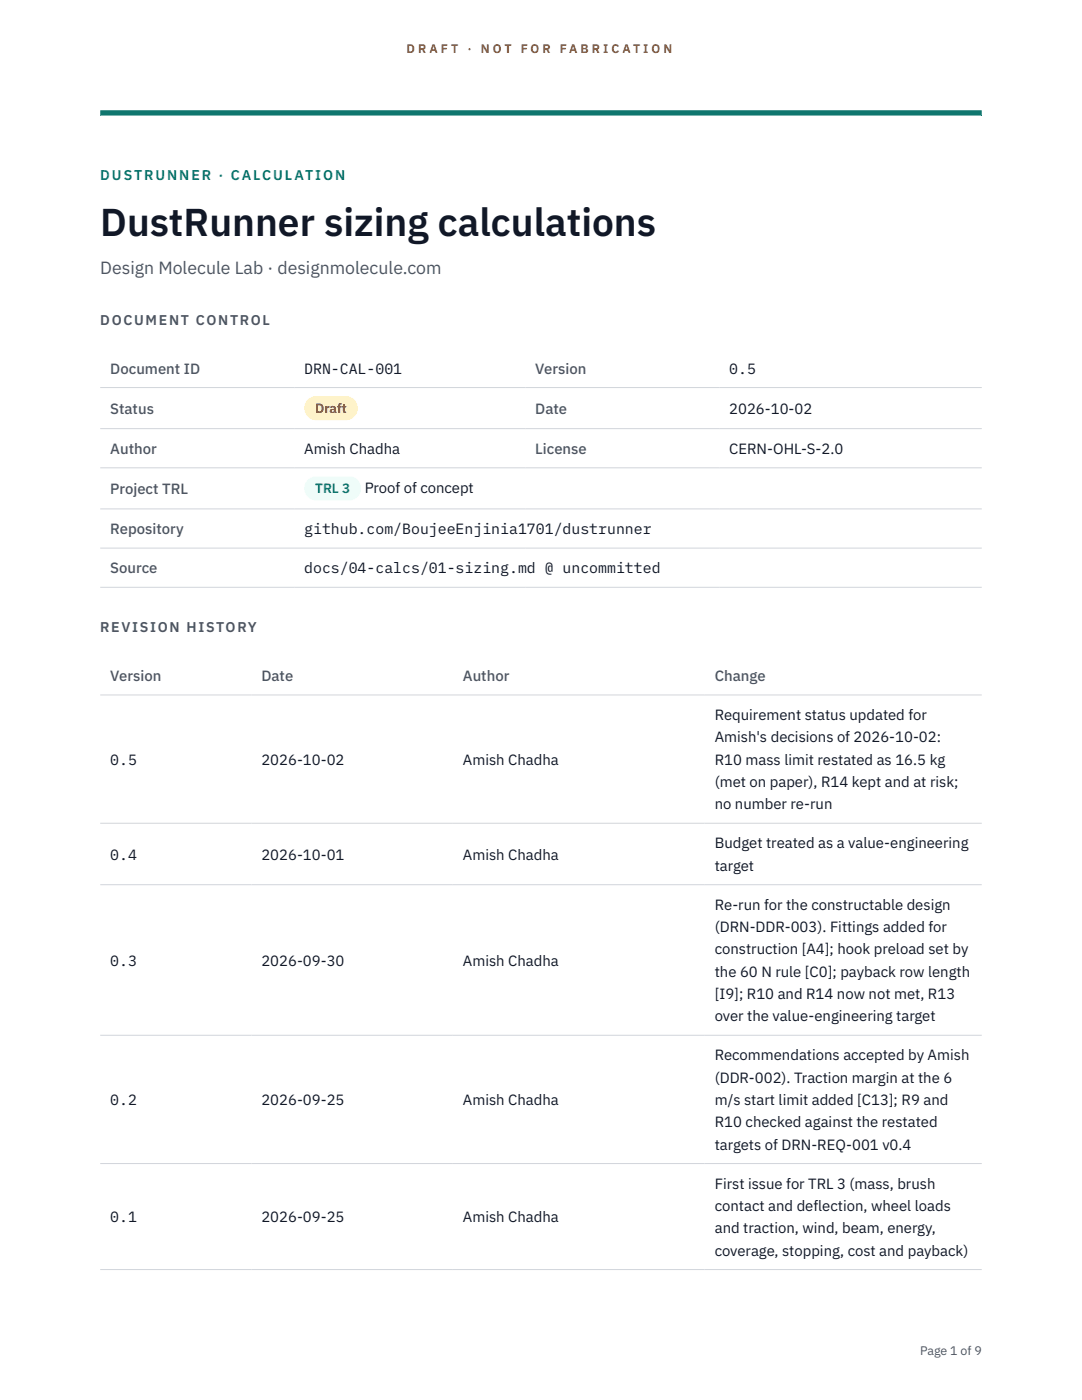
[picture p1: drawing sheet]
<svg xmlns="http://www.w3.org/2000/svg" width="216mm" height="279mm" viewBox="0 0 216 279" stroke-linecap="round" stroke-linejoin="round" font-family="sans-serif">
<defs><g id="words">
<text font-size="7.8" fill="#111827" x="20" y="47.1">DustRunner sizing calculations</text>
<text font-size="3.5" fill="#4b5563" x="20" y="54.6">Design Molecule Lab · designmolecule.com</text>
<g font-size="3" fill="#4b5563">
<text x="22" y="74.5">Document ID</text>
<text x="106.8" y="74.5">Version</text>
<text x="22" y="82.6">Status</text>
<text x="106.8" y="82.6">Date</text>
<text x="22" y="90.6">Author</text>
<text x="106.8" y="90.6">License</text>
<text x="22" y="98.6">Project TRL</text>
<text x="22" y="106.6">Repository</text>
<text x="22" y="114.4">Source</text>
<text x="22" y="135.9">Version</text>
<text x="52.2" y="135.9">Date</text>
<text x="92.4" y="135.9">Author</text>
<text x="142.6" y="135.9">Change</text>
</g>
<g font-size="3" fill="#111827">
<text x="60.7" y="74.5">DRN-CAL-001</text>
<text x="145.5" y="74.5">0.5</text>
<text x="145.5" y="82.6">2026-10-02</text>
<text x="60.7" y="90.6">Amish Chadha</text>
<text x="145.5" y="90.6">CERN-OHL-S-2.0</text>
<text x="72.8" y="98.5">Proof of concept</text>
<text x="60.7" y="106.6">github.com/BoujeeEnjinia1701/dustrunner</text>
<text x="60.7" y="114.4">docs/04-calcs/01-sizing.md @ uncommitted</text>
<text x="142.6" y="143.7">Requirement status updated for</text>
<text x="142.6" y="148.2">Amish's decisions of 2026-10-02:</text>
<text x="22" y="152.6">0.5</text>
<text x="52.2" y="152.6">2026-10-02</text>
<text x="92.4" y="152.6">Amish Chadha</text>
<text x="142.6" y="152.6">R10 mass limit restated as 16.5 kg</text>
<text x="142.6" y="157.1">(met on paper), R14 kept and at risk;</text>
<text x="142.6" y="161.5">no number re-run</text>
<text x="22" y="171.5">0.4</text>
<text x="52.2" y="171.5">2026-10-01</text>
<text x="92.4" y="171.5">Amish Chadha</text>
<text x="142.6" y="169.3">Budget treated as a value-engineering</text>
<text x="142.6" y="173.8">target</text>
<text x="142.6" y="181.6">Re-run for the constructable design</text>
<text x="142.6" y="186">(DRN-DDR-003). Fittings added for</text>
<text x="142.6" y="190.5">construction [A4]; hook preload set by</text>
<text x="22" y="192.7">0.3</text>
<text x="52.2" y="192.7">2026-09-30</text>
<text x="92.4" y="192.7">Amish Chadha</text>
<text x="142.6" y="194.9">the 60 N rule [C0]; payback row length</text>
<text x="142.6" y="199.4">[I9]; R10 and R14 now not met, R13</text>
<text x="142.6" y="203.8">over the value-engineering target</text>
<text x="142.6" y="211.6">Recommendations accepted by Amish</text>
<text x="22" y="220.5">0.2</text>
<text x="52.2" y="220.5">2026-09-25</text>
<text x="92.4" y="220.5">Amish Chadha</text>
<text x="142.6" y="216.1">(DDR-002). Traction margin at the 6</text>
<text x="142.6" y="220.5">m/s start limit added [C13]; R9 and</text>
<text x="142.6" y="225">R10 checked against the restated</text>
<text x="142.6" y="229.4">targets of DRN-REQ-001 v0.4</text>
<text x="142.6" y="237.2">First issue for TRL 3 (mass, brush</text>
<text x="22" y="243.9">0.1</text>
<text x="52.2" y="243.9">2026-09-25</text>
<text x="92.4" y="243.9">Amish Chadha</text>
<text x="142.6" y="241.7">contact and deflection, wheel loads</text>
<text x="142.6" y="246.1">and traction, wind, beam, energy,</text>
<text x="142.6" y="250.6">coverage, stopping, cost and payback)</text>
</g>
<text font-size="2.8" fill="#0f766e" x="20" y="36">DUSTRUNNER · CALCULATION</text>
<g font-size="2.8" fill="#4b5563">
<text x="20" y="64.8">DOCUMENT CONTROL</text>
<text x="20" y="126.2">REVISION HISTORY</text>
</g>
<text font-size="2.7" fill="#92400e" x="62.9" y="82.5">Draft</text>
<text font-size="2.7" fill="#0f766e" x="62.9" y="98.5">TRL 3</text>
<g font-size="2.5" fill="#b45309">
<text x="81.1" y="10.5">D R A F T</text>
<text x="93.3" y="10.5">·</text>
<text x="95.9" y="10.5">N O T</text>
<text x="103.9" y="10.5">F O R</text>
<text x="111.7" y="10.5">F A B R I C A T I O N</text>
</g>
<text font-size="2.5" fill="#4b5563" x="183.6" y="270.3">Page 1 of 9</text>
</g></defs>
<path d="M20 23.1h175.9zM20 22h175.9v1.1h-175.9z" fill-rule="evenodd" fill="#0f766e"/>
<path d="M20 77.3h175.9M20 85.5h175.9M20 93.4h175.9M20 101.6h175.9M20 109.4h175.9M20 117.2h175.9M20 138.7h175.9M20 164.3h175.9M20 176.6h175.9M20 206.6h175.9M20 232.2h175.9M20 253.4h175.9" fill="none" stroke="#d1d5db" stroke-width=".2"/>
<path d="M60.7 79h10.7v4.9h-10.7z" fill="#fef3c7"/>
<path d="M60.7 95.1h11.4v4.8h-11.4z" fill="#f0fdfa"/>
<use href="#words"/>
</svg>
